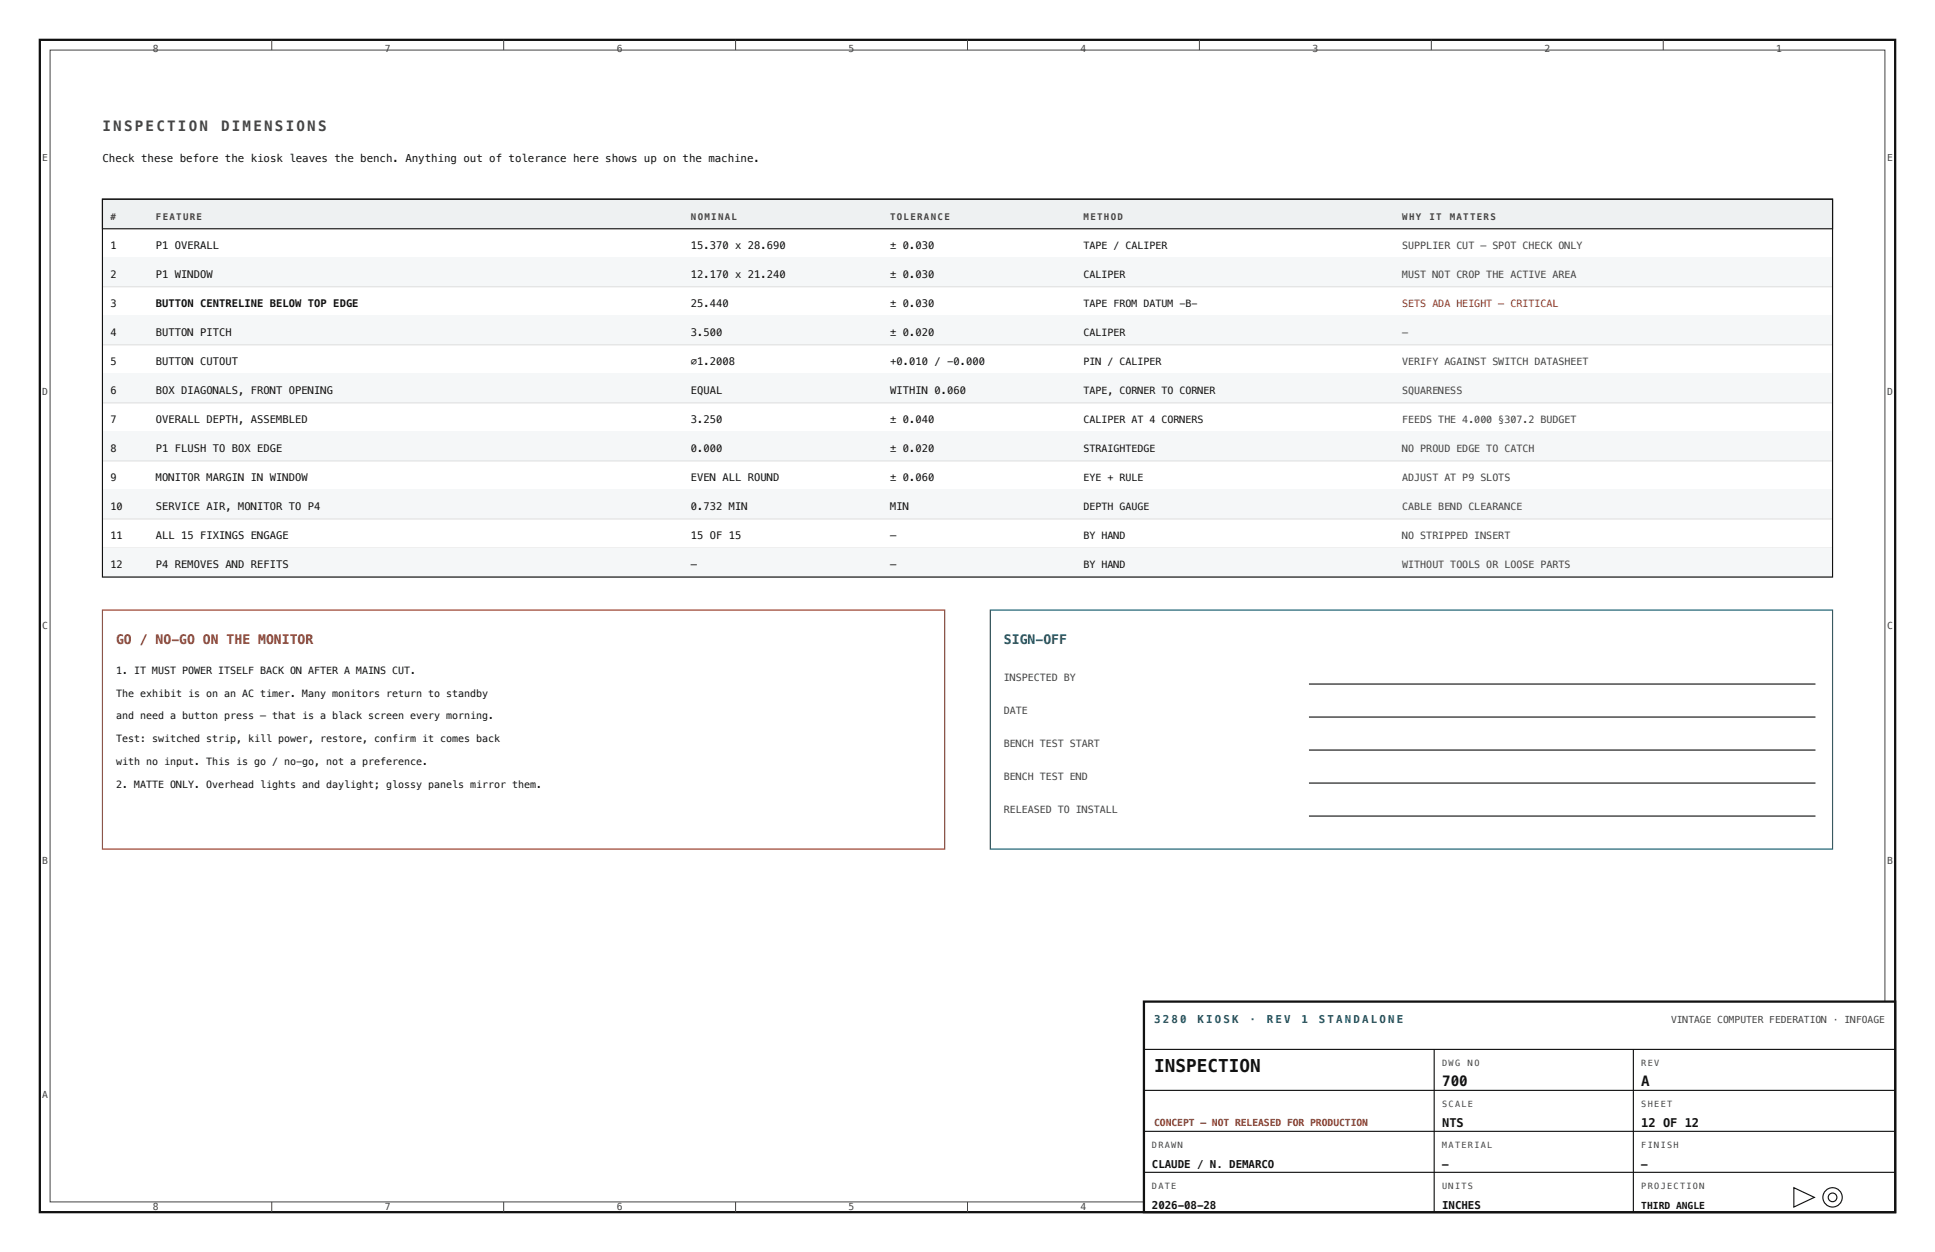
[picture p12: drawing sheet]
<svg xmlns="http://www.w3.org/2000/svg" width="432mm" height="279mm" viewBox="0 0 432 279" stroke-linecap="round" stroke-linejoin="round" font-family="sans-serif">
<defs><g id="words">
<text font-size="3.9" fill="#111" x="257.6" y="239.3">INSPECTION</text>
<g font-size="3.2" fill="#444">
<text x="22.9" y="29.2">INSPECTION</text>
<text x="49.3" y="29.2">DIMENSIONS</text>
</g>
<g font-size="3.2" fill="#111">
<text x="321.8" y="242.4">700</text>
<text x="366.3" y="242.4">A</text>
</g>
<text font-size="2.9" fill="#93331f" x="25.9" y="143.8">GO / NO-GO ON THE MONITOR</text>
<text font-size="2.9" fill="#0e5a6b" x="224" y="143.8">SIGN-OFF</text>
<g font-size="2.7" fill="#111">
<text x="321.8" y="251.6">NTS</text>
<text x="366.3" y="251.6">12 OF 12</text>
</g>
<g font-size="2.4" fill="#111">
<text x="22.9" y="36.1">Check these before the kiosk leaves the bench. Anything out of tolerance here shows up on the machine.</text>
<text x="257" y="260.7">CLAUDE / N. DEMARCO</text>
<text x="321.8" y="260.7">—</text>
<text x="366.3" y="260.7">—</text>
<text x="257" y="269.9">2026-08-28</text>
<text x="321.8" y="269.9">INCHES</text>
</g>
<g font-size="2.4" fill="#0e5a6b">
<text x="257.6" y="228.2">3 2 8 0</text>
<text x="267.2" y="228.2">K I O S K</text>
<text x="278.8" y="228.2">·</text>
<text x="282.7" y="228.2">R E V</text>
<text x="290.4" y="228.2">1</text>
<text x="294.3" y="228.2">S T A N D A L O N E</text>
</g>
<g font-size="2.3" fill="#111">
<text x="24.6" y="55.5">1</text>
<text x="34.8" y="55.5">P1 OVERALL</text>
<text x="154.2" y="55.5">15.370 x 28.690</text>
<text x="198.6" y="55.5">± 0.030</text>
<text x="24.6" y="62">2</text>
<text x="34.8" y="62">P1 WINDOW</text>
<text x="154.2" y="62">12.170 x 21.240</text>
<text x="198.6" y="62">± 0.030</text>
<text x="24.6" y="68.5">3</text>
<text x="34.8" y="68.5">BUTTON CENTRELINE BELOW TOP EDGE</text>
<text x="154.2" y="68.5">25.440</text>
<text x="198.6" y="68.5">± 0.030</text>
<text x="24.6" y="74.9">4</text>
<text x="34.8" y="74.9">BUTTON PITCH</text>
<text x="154.2" y="74.9">3.500</text>
<text x="198.6" y="74.9">± 0.020</text>
<text x="24.6" y="81.4">5</text>
<text x="34.8" y="81.4">BUTTON CUTOUT</text>
<text x="154.2" y="81.4">⌀1.2008</text>
<text x="198.6" y="81.4">+0.010 / -0.000</text>
<text x="24.6" y="87.9">6</text>
<text x="34.8" y="87.9">BOX DIAGONALS, FRONT OPENING</text>
<text x="154.2" y="87.9">EQUAL</text>
<text x="198.6" y="87.9">WITHIN 0.060</text>
<text x="24.6" y="94.4">7</text>
<text x="34.8" y="94.4">OVERALL DEPTH, ASSEMBLED</text>
<text x="154.2" y="94.4">3.250</text>
<text x="198.6" y="94.4">± 0.040</text>
<text x="24.6" y="100.8">8</text>
<text x="34.8" y="100.8">P1 FLUSH TO BOX EDGE</text>
<text x="154.2" y="100.8">0.000</text>
<text x="198.6" y="100.8">± 0.020</text>
<text x="24.6" y="107.3">9</text>
<text x="34.8" y="107.3">MONITOR MARGIN IN WINDOW</text>
<text x="154.2" y="107.3">EVEN ALL ROUND</text>
<text x="198.6" y="107.3">± 0.060</text>
<text x="24.6" y="113.8">10</text>
<text x="34.8" y="113.8">SERVICE AIR, MONITOR TO P4</text>
<text x="154.2" y="113.8">0.732 MIN</text>
<text x="198.6" y="113.8">MIN</text>
<text x="24.6" y="120.3">11</text>
<text x="34.8" y="120.3">ALL 15 FIXINGS ENGAGE</text>
<text x="154.2" y="120.3">15 OF 15</text>
<text x="198.6" y="120.3">—</text>
<text x="24.6" y="126.7">12</text>
<text x="34.8" y="126.7">P4 REMOVES AND REFITS</text>
<text x="154.2" y="126.7">—</text>
<text x="198.6" y="126.7">—</text>
</g>
<g font-size="2.2" fill="#444">
<text x="34.1" y="11.6">8</text>
<text x="85.9" y="11.6">7</text>
<text x="137.6" y="11.6">6</text>
<text x="189.4" y="11.6">5</text>
<text x="241.1" y="11.6">4</text>
<text x="292.9" y="11.6">3</text>
<text x="344.6" y="11.6">2</text>
<text x="396.4" y="11.6">1</text>
<text x="9.4" y="35.8">E</text>
<text x="421.1" y="35.8">E</text>
<text x="312.9" y="55.5">SUPPLIER CUT — SPOT CHECK ONLY</text>
<text x="312.9" y="62">MUST NOT CROP THE ACTIVE AREA</text>
<text x="312.9" y="74.9">—</text>
<text x="312.9" y="81.4">VERIFY AGAINST SWITCH DATASHEET</text>
<text x="9.4" y="88.1">D</text>
<text x="312.9" y="87.9">SQUARENESS</text>
<text x="421.1" y="88.1">D</text>
<text x="312.9" y="94.4">FEEDS THE 4.000 §307.2 BUDGET</text>
<text x="312.9" y="100.8">NO PROUD EDGE TO CATCH</text>
<text x="312.9" y="107.3">ADJUST AT P9 SLOTS</text>
<text x="312.9" y="113.8">CABLE BEND CLEARANCE</text>
<text x="312.9" y="120.3">NO STRIPPED INSERT</text>
<text x="312.9" y="126.7">WITHOUT TOOLS OR LOOSE PARTS</text>
<text x="9.4" y="140.5">C</text>
<text x="421.1" y="140.5">C</text>
<text x="224" y="151.9">INSPECTED BY</text>
<text x="224" y="159.3">DATE</text>
<text x="224" y="166.6">BENCH TEST START</text>
<text x="224" y="174">BENCH TEST END</text>
<text x="224" y="181.4">RELEASED TO INSTALL</text>
<text x="9.4" y="192.8">B</text>
<text x="421.1" y="192.8">B</text>
<text x="372.9" y="228.2">VINTAGE COMPUTER FEDERATION · INFOAGE</text>
<text x="9.4" y="245.1">A</text>
<text x="421.1" y="245.1">A</text>
<text x="34.1" y="270.1">8</text>
<text x="85.9" y="270.1">7</text>
<text x="137.6" y="270.1">6</text>
<text x="189.4" y="270.1">5</text>
<text x="241.1" y="270.1">4</text>
<text x="292.9" y="270.1">3</text>
<text x="344.6" y="270.1">2</text>
<text x="396.4" y="270.1">1</text>
</g>
<g font-size="2.2" fill="#111">
<text x="241.8" y="55.5">TAPE / CALIPER</text>
<text x="241.8" y="62">CALIPER</text>
<text x="241.8" y="68.5">TAPE FROM DATUM -B-</text>
<text x="241.8" y="74.9">CALIPER</text>
<text x="241.8" y="81.4">PIN / CALIPER</text>
<text x="241.8" y="87.9">TAPE, CORNER TO CORNER</text>
<text x="241.8" y="94.4">CALIPER AT 4 CORNERS</text>
<text x="241.8" y="100.8">STRAIGHTEDGE</text>
<text x="241.8" y="107.3">EYE + RULE</text>
<text x="241.8" y="113.8">DEPTH GAUGE</text>
<text x="241.8" y="120.3">BY HAND</text>
<text x="241.8" y="126.7">BY HAND</text>
<text x="25.9" y="150.4">1. IT MUST POWER ITSELF BACK ON AFTER A MAINS CUT.</text>
<text x="25.9" y="155.4">The exhibit is on an AC timer. Many monitors return to standby</text>
<text x="25.9" y="160.5">and need a button press — that is a black screen every morning.</text>
<text x="25.9" y="165.6">Test: switched strip, kill power, restore, confirm it comes back</text>
<text x="25.9" y="170.7">with no input. This is go / no-go, not a preference.</text>
<text x="25.9" y="175.8">2. MATTE ONLY. Overhead lights and daylight; glossy panels mirror them.</text>
<text x="366.3" y="269.9">THIRD ANGLE</text>
</g>
<g font-size="2.2" fill="#93331f">
<text x="312.9" y="68.5">SETS ADA HEIGHT — CRITICAL</text>
<text x="257.6" y="251.2">CONCEPT — NOT RELEASED FOR PRODUCTION</text>
</g>
<g font-size="2" fill="#444">
<text x="24.6" y="49">#</text>
<text x="34.8" y="49">FEATURE</text>
<text x="154.2" y="49">NOMINAL</text>
<text x="198.6" y="49">TOLERANCE</text>
<text x="241.8" y="49">METHOD</text>
<text x="312.9" y="49">WHY</text>
<text x="319" y="49">IT</text>
<text x="323.5" y="49">MATTERS</text>
</g>
<g font-size="1.9" fill="#444">
<text x="321.8" y="237.9">DWG</text>
<text x="327.6" y="237.9">NO</text>
<text x="366.3" y="237.9">REV</text>
<text x="321.8" y="247">SCALE</text>
<text x="366.3" y="247">SHEET</text>
<text x="257" y="256.2">DRAWN</text>
<text x="321.8" y="256.2">MATERIAL</text>
<text x="366.3" y="256.2">FINISH</text>
<text x="257" y="265.3">DATE</text>
<text x="321.8" y="265.3">UNITS</text>
<text x="366.3" y="265.3">PROJECTION</text>
</g>
</g></defs>
<path d="M8.9 8.9h414v261.6h-414z" fill="none" stroke="#111" stroke-width=".51"/>
<g fill="none" stroke="#444" stroke-width=".22">
<path d="M11.2 11.2h409.4v257h-409.4zM60.6 8.9v2.3M112.4 8.9v2.3M164.1 8.9v2.3M215.9 8.9v2.3M267.7 8.9v2.3M319.4 8.9v2.3M371.2 8.9v2.3M60.6 268.2v2.3M112.4 268.2v2.3M164.1 268.2v2.3M215.9 268.2v2.3"/>
<path d="M267.7 268.2v2.3M319.4 268.2v2.3M371.2 268.2v2.3"/>
</g>
<path d="M255.3 223.5h167.6v47h-167.6z" fill="#fff" stroke="#111" stroke-width=".51"/>
<g fill="none" stroke="#111" stroke-width=".25">
<path d="M255.3 234.2h167.6M320 234.2v36.3M364.5 234.2v36.3M255.3 243.3h167.6M255.3 252.5h167.6M255.3 261.6h167.6M400.3 265l4.6 2.2-4.6 2.2z"/>
<circle cx="408.9" cy="267.2" r="2.16"/>
<circle cx="408.9" cy="267.2" r=".97"/>
</g>
<path d="M22.9 44.4h386v6.7h-386z" fill="#eef1f2" stroke="#111" stroke-width=".25"/>
<path d="M22.9 57.5h386" fill="none" stroke="#ddd" stroke-width=".22"/>
<path d="M22.9 57.5h386v6.5h-386z" fill="#f5f7f8"/>
<path d="M22.9 64h386M22.9 70.5h386" fill="none" stroke="#ddd" stroke-width=".22"/>
<path d="M22.9 70.5h386v6.5h-386z" fill="#f5f7f8"/>
<path d="M22.9 77h386M22.9 83.4h386" fill="none" stroke="#ddd" stroke-width=".22"/>
<path d="M22.9 83.4h386v6.5h-386z" fill="#f5f7f8"/>
<path d="M22.9 89.9h386M22.9 96.4h386" fill="none" stroke="#ddd" stroke-width=".22"/>
<path d="M22.9 96.4h386v6.5h-386z" fill="#f5f7f8"/>
<path d="M22.9 102.9h386M22.9 109.3h386" fill="none" stroke="#ddd" stroke-width=".22"/>
<path d="M22.9 109.3h386v6.5h-386z" fill="#f5f7f8"/>
<path d="M22.9 115.8h386M22.9 122.3h386" fill="none" stroke="#ddd" stroke-width=".22"/>
<path d="M22.9 122.3h386v6.5h-386z" fill="#f5f7f8"/>
<path d="M22.9 128.8h386" fill="none" stroke="#ddd" stroke-width=".22"/>
<path d="M22.9 44.4h386v84.4h-386z" fill="none" stroke="#111" stroke-width=".25"/>
<path d="M22.9 136.1h187.9v53.4h-187.9z" fill="#fff" stroke="#93331f" stroke-width=".25"/>
<path d="M221 136.1h187.9v53.4h-187.9z" fill="#fff" stroke="#0e5a6b" stroke-width=".25"/>
<path d="M292.1 152.7h113M292.1 160h113M292.1 167.4h113M292.1 174.8h113M292.1 182.1h113" fill="none" stroke="#111" stroke-width=".25"/>
<use href="#words"/>
</svg>
